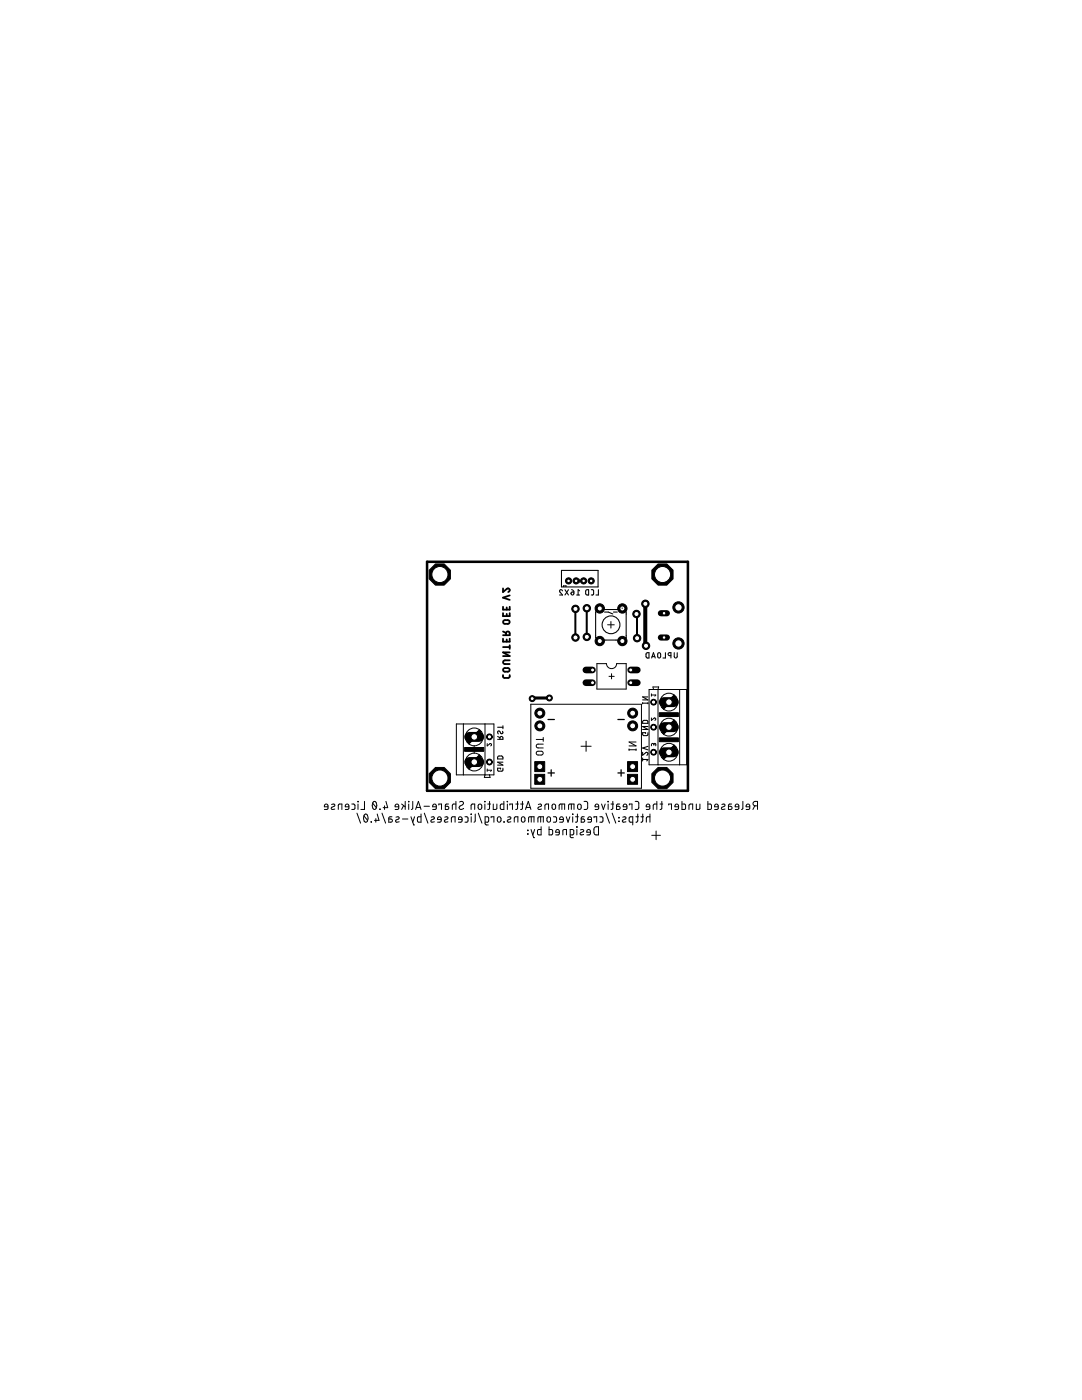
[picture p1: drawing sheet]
<svg xmlns="http://www.w3.org/2000/svg" width="216mm" height="279mm" viewBox="0 0 216 279" stroke-linecap="round" stroke-linejoin="round" font-family="sans-serif">
<g fill="none" stroke="#000" stroke-width=".2">
<path d="M115.3 115.9h.7M115.7 115.6v.7M119.1 132.4h1.9a1.02 1.02 0 0 0 1 1 1.02 1.02 0 0 0 1-1h1.9v5.1h-5.8zM121.2 124.7h1.4M121.5 135h1.1M121.9 124v1.3M122 134.5v1M129.5 137.6h7.5v15h-7.5zM130 138.7h.9l-.2 .2M130 138.5v.4M130.4 137.6l-.1-.5h1.1l-.1 .5v15M135.6 137.6v15"/>
<path d="M71.4 159.9l.1 .1zM72.7 159.9v1.6h-.7M77 159.9l.4 1.3h-.9M80.9 159.9v1.6M81.5 159.9l.1 .1zM82.4 159.9v1.4l-.3 .2M91 159.9v1.6M91.1 144.5h7.5v10.1h-7.5zM92.5 144.5v10.1M93.2 148.1l2.4-2.4 .4 .3-2.4 2.4zM93.2 153.1l2.4-2.4 .4 .4-2.4 2.4zM93.9 149.6h1.5"/>
<path d="M94.6 148.8v1.5M96.7 159.9l.1 .1zM96.8 144.5v10.1l-.2 .6h1.2l-.1-.6M97.2 148.4v.5l.6-.5h.2l.1 .2-.2 .3M97.2 153.7h.9l-.2 .2M97.2 153.5v.4M97.7 159.9v1.4l-.1 .2h-.3M100.5 159.9v1.6h-.5l-.2-.2v-.7l.2-.1h.5M101.2 159.9l.1 .1zM103.3 159.9v1.4l-.1 .2h-.3M104.2 159.9v1.4v.2h-.3M105.9 140.5h22.1v16.8h-22.1z"/>
<path d="M107 147.6h1.4M107.1 150l.9-.1a.38 .38 0 0 1 .4 .4 .38 .38 0 0 1-.4 .4l-.9-.1-.1-.3zM108.4 148.5h-1a.38 .38 0 0 0-.4 .4 .38 .38 0 0 0 .4 .4h1M108.4 147.2v.8M115.9 148.9h2.1M116.5 159.9l.5 .1 .3 .3-.1 1-.2 .2h-.5M116.9 147.9v2M121.3 159.9l.1 .1zM122.3 159.9v1.4l-.1 .2h-.3M125.5 149.6h1.4M125.5 149.5v.3M126.7 159.9l.6 .1 .2 .3-.1 1-.1 .2h-.6"/>
<path d="M126.9 149.5v.3M126.9 148.1h-1.4l1.4 .8h-1.4M130 143.3v.5l.5-.4a.23 .23 0 0 1 .3 0 .23 .23 0 0 1-.1 .4M130.5 148.6l-.2-.2h-.2l-.1 .4M130.5 148.7v-.2l.3-.1 .1 .4M131.1 159.9v1.6M132.1 159.9v1.4l-.1 .2h-.3M132.1 146.1l2.4-2.4 .4 .4-2.5 2.4zM132.1 141.1l2.4-2.4 .4 .4-2.5 2.4zM132.1 151.2l2.4-2.5 .4 .4-2.5 2.4zM132.7 145.1h1.5M133.5 144.4v1.5"/>
<path d="M136.1 159.9v1.6h.6v-1h-.6M141.2 159.9v1.6h.7v-.9l-.1-.1h-.6M148.2 159.9v1.4l-.2 .2M65.4 161h-.7a.38 .38 0 0 1 .3-.5 .38 .38 0 0 1 .4 .3v.7h-.7M66.2 160.5h.4l.2 .2-.7 .5v.2l.2 .1h.5M67.5 161.5v-.9l.3-.1h.4v1M69.6 161h-.7a.38 .38 0 0 1 .2-.5 .38 .38 0 0 1 .5 .3l-.1 .7h-.6M70.2 160.5h.5l.1 .2-.1 .8h-.5M71.2 162.3l.7 2M71.4 160.5v1M72.6 162.8l.7 .9M72.7 162.6l.3-.1a.95 .95 0 0 1 0 1.6 1.02 1.02 0 0 1-.3-1.5z"/>
<path d="M74 164l.1 .1zM74.4 160.3l.7 .9M74.5 160l.2-.1a.93 .93 0 0 1 0 1.6 1.02 1.02 0 0 1-.2-1.5zM75 163.4v.7M75.3 162.5l.3 1.2h-.9M75.8 161.5h.1zM76.2 162.3l.7 2M76.7 160.8v.7M78.2 163h-.5l-.1 .3v.8h.5l.2-.2-.1-.3-.6-.2M79 163.1l.4-.1 .3 .3-.7 .4v.3l.2 .1 .5-.1M79.6 161h-.8a.38 .38 0 0 1 .3-.5 .38 .38 0 0 1 .5 .3l-.1 .7h-.7M80.1 160.5l.8 .5"/>
<path d="M80.3 163.4h1.1M80.5 160.8l-.4 .7M81.6 160.5v1M82 163l.5 1.6h.2M82.7 163l-.3 1.1M82.9 161.5l.6-1.6 .5 1.6M83.1 161.1h.8M84 162.5v1.6h-.6l-.1-.3v-.6l.2-.2h.5M84.6 160.9h1.1M84.7 162.3l.7 2M86 163.1l.4-.1 .3 .3-.6 .3-.1 .4 .2 .1 .5-.1M87.1 161h-.8a.38 .38 0 0 1 .3-.5 .38 .38 0 0 1 .5 .3l-.1 .7h-.7"/>
<path d="M87.6 160.7v-.2h.5v1M88 163.6h-.7a.38 .38 0 0 1 .3-.6 .38 .38 0 0 1 .4 .4l-.1 .6-.6 .1M88.8 163.1l.4-.1 .2 .3-.6 .3-.1 .4 .2 .1 .5-.1M89.5 160.5h-.6v1l.6-.1v-.4l-.6-.1M90.1 164.1v-.8l.2-.3h.5v1.1M91 160.5l-.7 .1v.9M91.7 160.1a.41 .41 0 0 1 .6-.1 .41 .41 0 0 1 .1 .5l-.6 .4a.41 .41 0 0 0-.1 .6 .41 .41 0 0 0 .7-.1l.1-.1M92.2 163.6h-.7a.38 .38 0 0 1 .2-.6 .38 .38 0 0 1 .5 .4l-.1 .6-.6 .1M92.8 163h.4l.2 .3-.1 .7-.5 .1M94 162.5l.1 .1zM94 161.5v-.8l.3-.2h.4v1M94 163v1.1"/>
<path d="M94.8 162.5v1.3l-.2 .3M95.4 162.3l.8 2M95.5 160.6l.3-.1 .2 .1 .1 .6a.37 .37 0 0 1-.3 .3 .37 .37 0 0 1-.4-.3zM96.8 160.5v1M96.8 164.1h.5l.2-.2v-.6l-.2-.3h-.5v1.4l.2 .2h.4M97.3 160.5h.6M98 163.2v-.2h.6v1.1M98.4 160.5v1h.7v-1M99.3 163.1l.3-.1 .3 .1 .1 .6a.37 .37 0 0 1-.4 .4 .37 .37 0 0 1-.4-.4zM100.5 164l.1 .1zM101.2 160.5v1M101.3 163.1l.4-.1 .3 .3-.7 .3-.1 .4 .3 .1 .4-.1"/>
<path d="M101.7 160.7v-.2h.6v1M102.6 164.1v-.8l.3-.3h.4v1.1M102.9 160.5h.5M103.9 160.5h.5M104.1 163.1l.3-.1 .2 .1 .2 .6a.36 .36 0 0 1-.4 .4 .36 .36 0 0 1-.4-.4zM104.9 161.5l.5-1.6 .5 1.6M105 161.1h.8M105.3 165.7l.1 .1zM105.3 166.4l.1 .1zM105.5 164.1v-.9l.2-.2h.9v1.1M106 165.5l.5 1.7h.2M106 163v1.1"/>
<path d="M106.7 165.5l-.4 1.1M107.3 164.1l.1-.9 .2-.2h.8v1.1M107.4 160.5h.4l.3 .2-.7 .5v.2l.2 .1h.5M107.9 163v1.1M108 165v1.6h-.6l-.1-.3v-.7l.7-.1M108.7 161.5v-.8l.3-.2h.5v1M109.2 163.1l.3-.1 .2 .1 .2 .6a.36 .36 0 0 1-.4 .4 .36 .36 0 0 1-.4-.4zM109.6 165v1.6h.5l.2-.3v-.6l-.2-.1-.5-.1M110.3 160.6l.2-.1 .3 .1 .1 .6a.36 .36 0 0 1-.4 .3 .36 .36 0 0 1-.3-.3zM110.4 163h.5l.2 .3-.1 .7-.6 .1M111.6 161.5v-.9l.2-.1h.9v1M111.6 166.1h-.7a.38 .38 0 0 1 .2-.5 .38 .38 0 0 1 .5 .3l-.1 .6-.6 .1"/>
<path d="M112.1 160.5v1M112.3 166.6v-.9l.3-.2h.4v1.1M112.4 163.6h-.7a.39 .39 0 0 1 .2-.6 .39 .39 0 0 1 .5 .4l-.1 .6-.6 .1M113 163l.3 1.1 .4-1.1M113.5 161.5v-.9l.2-.1h.8v1M113.8 166.6h.5l.2-.1v-.7l-.2-.2-.5-.1v1.4l.1 .3h.5M114 160.5v1M114.2 162.5l.1 .1zM114.3 163v1.1M114.9 163h.5M115.1 165l.1 .1zM115.1 165.5v1.1"/>
<path d="M115.2 162.5v1.4l-.3 .2M115.4 160.6l.2-.1 .3 .1 .1 .6a.36 .36 0 0 1-.4 .3 .36 .36 0 0 1-.3-.3zM115.8 165.6l.4-.1 .3 .3-.7 .5v.2l.2 .1 .5-.1M116.6 163h-.5l-.1 .3v.8h.5l.2-.2-.1-.3-.6-.2M117.8 166.1h-.7a.38 .38 0 0 1 .2-.5 .38 .38 0 0 1 .5 .3l-.1 .6-.6 .1M118 163.6h-.7a.38 .38 0 0 1 .2-.6 .38 .38 0 0 1 .5 .4v.6l-.7 .1M118.5 163.2v-.2h.6v1.1M118.6 165.1l.8-.1v1.6h-.6l-.2-.3-.1-.8zM119.5 161h-.8a.38 .38 0 0 1 .3-.5 .38 .38 0 0 1 .5 .3l-.1 .7h-.7M119.7 163h.5l.1 .3-.1 .7-.5 .1M120 160.5l.4 1 .4-1M120.9 162.3l.7 2"/>
<path d="M121.3 160.5v1M121.9 160.5h.5M122.2 162.3l.7 2M123.5 163.1v.1zM123.5 163.9v.1zM123.7 160.5h-.5l-.2 .1v.9l.7-.1v-.4l-.7-.1M124.3 163.1l.4-.1 .2 .3-.6 .3-.1 .4 .2 .1 .5-.1M125.1 161h-.7a.39 .39 0 0 1 .2-.5 .39 .39 0 0 1 .5 .3l-.1 .7h-.6M125.6 160.7v-.2h.5v1M126.3 164.1l-.7-.1-.1-.7 .2-.3h.6v1.6M126.9 163h.5M127.3 162.5l-.1 1.4-.3 .2"/>
<path d="M127.9 163h.5M128.2 162.5v1.4l-.3 .2M129.7 161h-.8a.38 .38 0 0 1 .3-.5 .38 .38 0 0 1 .5 .3l-.1 .7h-.7M129.7 163l-.7 .1v1M129.7 162.5v1.6M130 166.7h1.8M130.9 165.8v1.8M131.1 160.5l-.7 .1-.1 .9M131.7 160.5h.5M133.4 160.7v-.2h.6v1M135.4 161h-.7a.38 .38 0 0 1 .2-.5 .38 .38 0 0 1 .5 .3l-.1 .7h-.6M137.5 161.5v-.8l.3-.2h.4v1"/>
<path d="M138.9 160.5v1h.7l.1-1M143.3 161h-.7a.38 .38 0 0 1 .2-.5 .38 .38 0 0 1 .5 .3l-.1 .7h-.6M144 160.5h.4l.3 .2-.7 .5v.2l.2 .1h.5M146 160.5h-.5l-.1 .2v.8h.5l.2-.2-.1-.3-.6-.1M147.4 161h-.7a.38 .38 0 0 1 .2-.5 .38 .38 0 0 1 .5 .3l-.1 .7h-.6M149.6 161h-.7a.38 .38 0 0 1 .2-.5 .38 .38 0 0 1 .5 .3l-.1 .7h-.6M150.6 160.8l-.4 .7M151.2 160.8h-.5a.44 .44 0 0 1-.5-.4 .44 .44 0 0 1 .5-.5h.5v1.6"/>
<circle cx="94.6" cy="152.1" r="1.78"/>
<circle cx="94.6" cy="147.1" r="1.78"/>
<circle cx="133.5" cy="145.1" r="1.78"/>
<circle cx="133.5" cy="150.1" r="1.78"/>
<circle cx="133.5" cy="140.1" r="1.78"/>
</g>
<g fill="none" stroke="#000" stroke-width=".21">
<path d="M112 113.8h7.3v3.3h-7.3zM112.2 117.9a.29 .29 0 0 0-.4-.2 .29 .29 0 0 0-.1 .5l.5 .5h-.5M112.4 117.1v-.2h.5v.2M112.7 117.7l.7 1M113.4 117.7l-.7 1M113.9 118.4h.1M114 117.7l.4 .1 .1 .4M114.5 118.2h-.5l-.1 .2M114.5 118.2v.4l-.2 .1h-.3l-.1-.3M115.1 118.7h.6M115.7 117.9l-.3-.2v1M116.9 117.8l.6-.1v1l-.6-.1z"/>
<path d="M118 117.7h.3l.1 .2v.7l-.4 .1M119.4 117.7v1h-.5M118.9 122.2l.5-.6h5l.5 .6v5l-.5 .5h-5l-.5-.5zM120.6 122.2h.8l.9 .3M122.4 122.2h.8M129 130.3h.5v1h-.4l-.2-.2zM129.3 139.1h-1.1l1.1 .6h-1.1M130 131.3l.4-1 .3 1M130.1 131h.5M131.3 130.3h.3l.2 .3v.4l-.2 .3-.3-.2zM132.8 130.3v1h-.5M133.9 130.9l-.5-.2-.1-.2 .2-.2h.4v1"/>
<path d="M134.5 130.3v.7l.3 .3 .3-.2v-.8M99.3 147.6h1.1l-.1-.5-.2-.1h-.2l-.1 .6M99.3 147l.5 .2M99.3 145.1h1.1M99.4 151l.8-.1 .1 .2 .1 .4h-1.1zM100.3 145.9v.4l-.2 .1-.4-.4a.29 .29 0 0 0-.4 0 .29 .29 0 0 0 .1 .5M100.4 153.3l-.2 .6-.9-.1v-.5h.6v.2M100.4 144.8v.6M100.4 152.1h-1.1l1.1 .6h-1.1M128.2 150.1v.6l.6-.5a.29 .29 0 0 1 .5 .1 .29 .29 0 0 1-.2 .4M128.2 151.6h1.1l-.2 .3M128.2 140.2v.3"/>
<path d="M128.2 151.3v.6M128.2 140.3h1.1M128.3 143.8h.8l.2 .6h-1.1zM129.3 146.2l-.1 .6h-.7l-.2-.1-.1-.5h.6v.2M129.3 148.9l-1.1 .4 1.1 .3M129.3 140.2v.3M129.3 145h-1.1l1.1 .6h-1.1"/>
<circle cx="121.9" cy="124.7" r="1.78"/>
</g>
<path d="M109.6 139.3h-3.3l-.1 .1M134.5 139.1l-2.1 2M95.6 146l-2 2.1M95.6 151.1l-2 2M134.5 144.1l-2.1 2M134.5 149.1l-2.1 2.1" fill="none" stroke="#000" stroke-width=".61"/>
<path d="M85.2 112.1h52.1v45.7h-52.1z" fill="none" stroke="#000" stroke-width=".51"/>
<g fill="none" stroke="#000" stroke-width=".36">
<path d="M100.4 117.4v.8l.7-.7a.36 .36 0 0 1 .6 .1 .36 .36 0 0 1-.3 .6M101.7 118.8l-1.3 .5 1.3 .4M100.4 134.7v.4l.3 .2h.9l.1-.6M100.4 126.8h1.3v-.4a.37 .37 0 0 0-.4-.4 .37 .37 0 0 0-.3 .4v.4M100.4 121.1v.6h1.3v-.6M100.4 122.4v.6h1.3v-.6M100.4 127.5v.6h1.3v-.6M100.4 129.1h1.3M100.4 126l.6 .3M100.5 133.4l.8-.1a.36 .36 0 0 1 .4 .4 .36 .36 0 0 1-.4 .3l-.8-.1-.1-.2zM100.5 123.9l.8-.1a.37 .37 0 0 1 .4 .3 .37 .37 0 0 1-.4 .4l-.8-.1-.1-.3zM101.1 121.2v.5"/>
<path d="M101.1 122.5v.5M101.1 127.6v.5M101.7 131.8h-.9a.37 .37 0 0 0-.4 .4 .37 .37 0 0 0 .4 .3h.9M101.7 128.8v.7M101.7 130.2h-1.3l1.3 .7h-1.3"/>
</g>
<path d="M109.3 143.6h1.3M109.3 154.3h1.3M110 153.6v1.3M123.3 143.6h1.3M123.3 154.3h1.3M123.9 153.6v1.3" fill="none" stroke="#000" stroke-width=".25"/>
<g fill="#000" stroke="#000" stroke-width=".2">
<path d="M97.2 146.6a.6 .6 0 0 1 .7-.1 .6 .6 0 0 1 .4 .6h-.2a.43 .43 0 0 1-.6 .3 .43 .43 0 0 1-.1-.7 .43 .43 0 0 1 .7 .2v.2h.2a.59 .59 0 0 1-.9 .5 .59 .59 0 0 1-.2-1z" fill-rule="evenodd"/>
<path d="M97.2 151.7a.6 .6 0 0 1 .7-.2 .6 .6 0 0 1 .4 .6h-.2a.44 .44 0 0 1-.6 .3 .44 .44 0 0 1-.1-.7 .44 .44 0 0 1 .7 .2v.2h.2a.59 .59 0 0 1-.9 .5 .59 .59 0 0 1-.2-.9z" fill-rule="evenodd"/>
<path d="M130 144.7a.58 .58 0 0 1 .6-.1 .58 .58 0 0 1 .4 .5h-.1a.43 .43 0 0 1-.6 .5 .43 .43 0 0 1-.2-.7 .43 .43 0 0 1 .7 .1l.2 .1a.58 .58 0 0 1-.8 .6 .58 .58 0 0 1-.2-1z" fill-rule="evenodd"/>
<path d="M130 139.7a.58 .58 0 0 1 .6-.1 .58 .58 0 0 1 .4 .5h-.1a.44 .44 0 0 1-.6 .5 .44 .44 0 0 1-.2-.8 .44 .44 0 0 1 .7 .2 .5 .5 0 0 1-.1 .7 .5 .5 0 0 1-.7-.2 .59 .59 0 0 1 0-.8z" fill-rule="evenodd"/>
<path d="M130 149.7a.58 .58 0 0 1 .6-.1 .58 .58 0 0 1 .4 .5h-.1a.43 .43 0 0 1-.6 .5 .43 .43 0 0 1-.2-.7 .43 .43 0 0 1 .7 .1l.2 .1a.58 .58 0 0 1-.8 .6 .58 .58 0 0 1-.2-1z" fill-rule="evenodd"/>
<circle cx="135.4" cy="121.2" r="1.12"/>
</g>
<path d="M92.7 149.2h3.8v.7h-3.8zM131.6 142.2h3.8v.8h-3.8zM131.6 147.3h3.8v.7h-3.8z" fill="#000" stroke="#000" stroke-width=".2"/>
<path d="M128.8 120.5v8.3l.1 .1" fill="none" stroke="#000" stroke-width=".8"/>
<path d="M114.8 121.5v5.7M117.1 121.4v5.7M127 122.5l.1 .2v4.7" fill="none" stroke="#000" stroke-width=".4"/>
<circle cx="135.4" cy="121.2" r=".74" fill="#fff" stroke="#000" stroke-width=".2"/>
<circle cx="135.4" cy="128.4" r="1.12" fill="#000" stroke="#000" stroke-width=".2"/>
<circle cx="135.4" cy="128.4" r=".74" fill="#fff" stroke="#000" stroke-width=".2"/>
<path d="M131.9 127.2h1.2" fill="none" stroke="#000" stroke-width="1.2"/>
<circle cx="132.5" cy="127.2" r=".36" fill="#fff" stroke="#000" stroke-width=".2"/>
<path d="M131.9 122.4h1.2" fill="none" stroke="#000" stroke-width="1.2"/>
<circle cx="132.5" cy="122.4" r=".36" fill="#fff" stroke="#000" stroke-width=".2"/>
<circle cx="119.7" cy="121.4" r=".93" fill="#000" stroke="#000" stroke-width=".2"/>
<circle cx="119.7" cy="121.4" r=".51" fill="#fff" stroke="#000" stroke-width=".2"/>
<circle cx="119.7" cy="127.9" r=".93" fill="#000" stroke="#000" stroke-width=".2"/>
<circle cx="119.7" cy="127.9" r=".51" fill="#fff" stroke="#000" stroke-width=".2"/>
<circle cx="124.2" cy="121.4" r=".93" fill="#000" stroke="#000" stroke-width=".2"/>
<circle cx="124.2" cy="121.4" r=".51" fill="#fff" stroke="#000" stroke-width=".2"/>
<circle cx="124.2" cy="127.9" r=".93" fill="#000" stroke="#000" stroke-width=".2"/>
<circle cx="124.2" cy="127.9" r=".51" fill="#fff" stroke="#000" stroke-width=".2"/>
<circle cx="113.5" cy="115.9" r=".61" fill="#000" stroke="#000" stroke-width=".2"/>
<circle cx="113.5" cy="115.9" r=".36" fill="#fff" stroke="#000" stroke-width=".2"/>
<circle cx="115" cy="115.9" r=".61" fill="#000" stroke="#000" stroke-width=".2"/>
<circle cx="115" cy="115.9" r=".36" fill="#fff" stroke="#000" stroke-width=".2"/>
<circle cx="116.5" cy="115.9" r=".61" fill="#000" stroke="#000" stroke-width=".2"/>
<circle cx="116.5" cy="115.9" r=".36" fill="#fff" stroke="#000" stroke-width=".2"/>
<circle cx="118" cy="115.9" r=".61" fill="#000" stroke="#000" stroke-width=".2"/>
<circle cx="118" cy="115.9" r=".36" fill="#fff" stroke="#000" stroke-width=".2"/>
<circle cx="126.2" cy="142.3" r=".99" fill="#000" stroke="#000" stroke-width=".2"/>
<circle cx="126.2" cy="142.3" r=".59" fill="#fff" stroke="#000" stroke-width=".2"/>
<path d="M125.2 154.5h2v2h-2z" fill="#000" stroke="#000" stroke-width=".2"/>
<circle cx="126.2" cy="155.5" r=".59" fill="#fff" stroke="#000" stroke-width=".2"/>
<circle cx="107.7" cy="142.3" r=".99" fill="#000" stroke="#000" stroke-width=".2"/>
<circle cx="107.7" cy="142.3" r=".59" fill="#fff" stroke="#000" stroke-width=".2"/>
<circle cx="126.2" cy="144.9" r=".99" fill="#000" stroke="#000" stroke-width=".2"/>
<circle cx="126.2" cy="144.9" r=".59" fill="#fff" stroke="#000" stroke-width=".2"/>
<circle cx="107.7" cy="144.9" r=".99" fill="#000" stroke="#000" stroke-width=".2"/>
<circle cx="107.7" cy="144.9" r=".59" fill="#fff" stroke="#000" stroke-width=".2"/>
<path d="M125.2 152h2v2h-2z" fill="#000" stroke="#000" stroke-width=".2"/>
<circle cx="126.2" cy="153" r=".59" fill="#fff" stroke="#000" stroke-width=".2"/>
<path d="M106.7 154.5h2v2h-2z" fill="#000" stroke="#000" stroke-width=".2"/>
<circle cx="107.7" cy="155.5" r=".59" fill="#fff" stroke="#000" stroke-width=".2"/>
<path d="M106.7 152h2v2h-2z" fill="#000" stroke="#000" stroke-width=".2"/>
<circle cx="107.7" cy="153" r=".59" fill="#fff" stroke="#000" stroke-width=".2"/>
<path d="M132.5 140.1h2" fill="none" stroke="#000" stroke-width="2"/>
<circle cx="133.5" cy="140.1" r=".66" fill="#fff" stroke="#000" stroke-width=".2"/>
<path d="M132.5 145.1h2" fill="none" stroke="#000" stroke-width="2"/>
<circle cx="133.5" cy="145.1" r=".66" fill="#fff" stroke="#000" stroke-width=".2"/>
<path d="M132.5 150.1h2" fill="none" stroke="#000" stroke-width="2"/>
<circle cx="133.5" cy="150.1" r=".66" fill="#fff" stroke="#000" stroke-width=".2"/>
<path d="M125.8 133.7h1.4" fill="none" stroke="#000" stroke-width="1.3"/>
<circle cx="125.9" cy="133.7" r=".4" fill="#fff" stroke="#000" stroke-width=".2"/>
<path d="M125.8 136.2h1.4" fill="none" stroke="#000" stroke-width="1.3"/>
<circle cx="125.9" cy="136.2" r=".4" fill="#fff" stroke="#000" stroke-width=".2"/>
<path d="M116.9 136.2h1.3" fill="none" stroke="#000" stroke-width="1.3"/>
<circle cx="118.2" cy="136.2" r=".4" fill="#fff" stroke="#000" stroke-width=".2"/>
<path d="M116.9 133.7h1.3" fill="none" stroke="#000" stroke-width="1.3"/>
<circle cx="118.2" cy="133.7" r=".4" fill="#fff" stroke="#000" stroke-width=".2"/>
<path d="M93.6 152.1h2" fill="none" stroke="#000" stroke-width="2"/>
<circle cx="94.6" cy="152.1" r=".66" fill="#fff" stroke="#000" stroke-width=".2"/>
<path d="M93.6 147.1h2" fill="none" stroke="#000" stroke-width="2"/>
<circle cx="94.6" cy="147.1" r=".66" fill="#fff" stroke="#000" stroke-width=".2"/>
<circle cx="128.9" cy="128.9" r=".74" fill="#000" stroke="#000" stroke-width=".2"/>
<circle cx="128.9" cy="128.9" r=".51" fill="#fff" stroke="#000" stroke-width=".2"/>
<circle cx="128.8" cy="120.5" r=".74" fill="#000" stroke="#000" stroke-width=".2"/>
<circle cx="128.8" cy="120.5" r=".51" fill="#fff" stroke="#000" stroke-width=".2"/>
<circle cx="117.1" cy="127.1" r=".74" fill="#000" stroke="#000" stroke-width=".2"/>
<circle cx="117.1" cy="127.1" r=".51" fill="#fff" stroke="#000" stroke-width=".2"/>
<circle cx="117.1" cy="121.4" r=".74" fill="#000" stroke="#000" stroke-width=".2"/>
<circle cx="117.1" cy="121.4" r=".51" fill="#fff" stroke="#000" stroke-width=".2"/>
<circle cx="114.8" cy="127.2" r=".74" fill="#000" stroke="#000" stroke-width=".2"/>
<circle cx="114.8" cy="127.2" r=".51" fill="#fff" stroke="#000" stroke-width=".2"/>
<circle cx="114.8" cy="121.5" r=".74" fill="#000" stroke="#000" stroke-width=".2"/>
<circle cx="114.8" cy="121.5" r=".51" fill="#fff" stroke="#000" stroke-width=".2"/>
<circle cx="109.6" cy="139.3" r=".59" fill="#000" stroke="#000" stroke-width=".2"/>
<circle cx="109.6" cy="139.3" r=".4" fill="#fff" stroke="#000" stroke-width=".2"/>
<circle cx="106.2" cy="139.4" r=".59" fill="#000" stroke="#000" stroke-width=".2"/>
<circle cx="106.2" cy="139.4" r=".4" fill="#fff" stroke="#000" stroke-width=".2"/>
<circle cx="127.1" cy="127.4" r=".74" fill="#000" stroke="#000" stroke-width=".2"/>
<circle cx="127.1" cy="127.4" r=".51" fill="#fff" stroke="#000" stroke-width=".2"/>
<circle cx="127" cy="122.5" r=".74" fill="#000" stroke="#000" stroke-width=".2"/>
<circle cx="127" cy="122.5" r=".51" fill="#fff" stroke="#000" stroke-width=".2"/>
<circle cx="132.2" cy="155.3" r="2.29" fill="#000" stroke="#000" stroke-width=".2"/>
<circle cx="132.2" cy="155.3" r="1.61" fill="#fff" stroke="#000" stroke-width=".2"/>
<circle cx="87.8" cy="155.3" r="2.29" fill="#000" stroke="#000" stroke-width=".2"/>
<circle cx="87.8" cy="155.3" r="1.61" fill="#fff" stroke="#000" stroke-width=".2"/>
<circle cx="87.8" cy="114.7" r="2.29" fill="#000" stroke="#000" stroke-width=".2"/>
<circle cx="87.8" cy="114.7" r="1.61" fill="#fff" stroke="#000" stroke-width=".2"/>
<circle cx="132.2" cy="114.7" r="2.29" fill="#000" stroke="#000" stroke-width=".2"/>
<circle cx="132.2" cy="114.7" r="1.61" fill="#fff" stroke="#000" stroke-width=".2"/>
<path d="M124.1 121.3l.1 .1" fill="none" stroke="#000" stroke-width=".2"/>
</svg>
